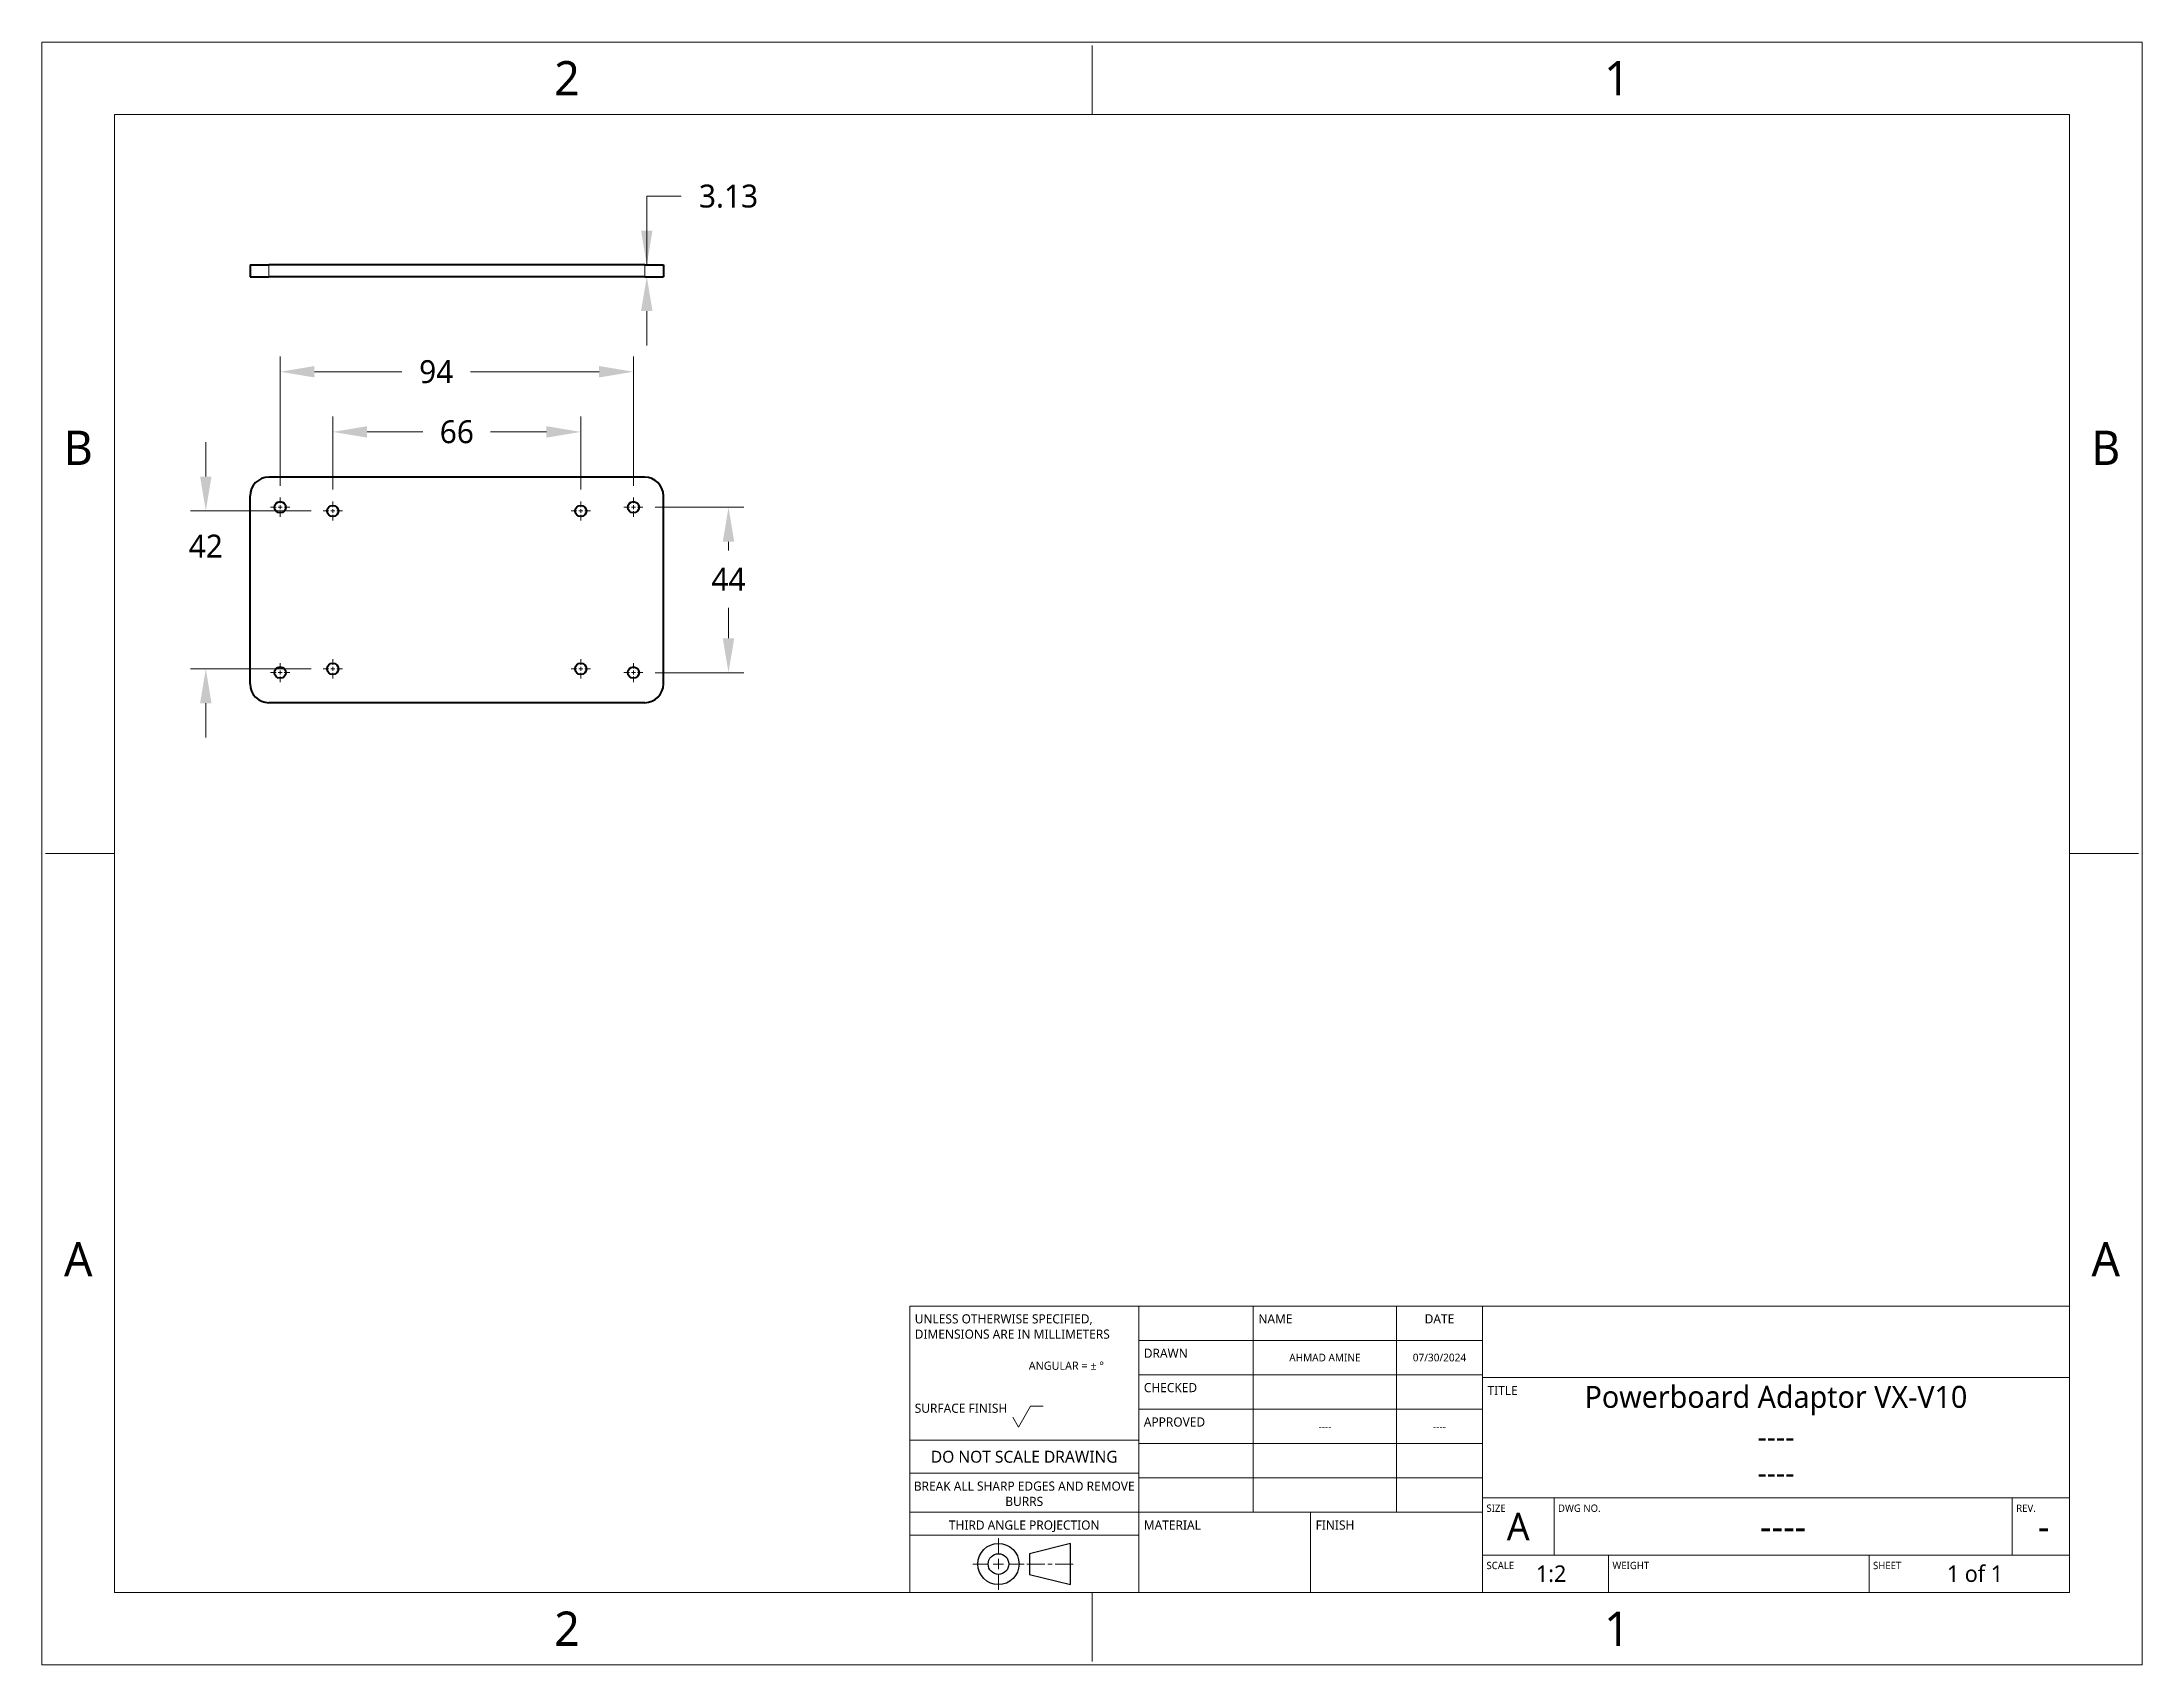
# Paper-space layout 'Layout1' of a CAD drawing. Header units: inches. Extents: x 0 to 11, y 0 to 8.5.
# The model-space entities are those that its viewports show. They can reach past a viewport. Long polylines and large blocks are cut down to what shows.
import ezdxf

# ---------------------------------------------------------------- set-up
doc = ezdxf.new("R2010")
doc.units = ezdxf.units.IN
doc.header["$LTSCALE"] = 0.5
doc.header["$MEASUREMENT"] = 0
doc.header["$PDMODE"] = 33
doc.header["$PDSIZE"] = 0.03937
doc.linetypes.add('CENTER', pattern=[0.72, 0.45, -0.09, 0.09, -0.09])
for name, color, linetype, lineweight in [('ANNOTATION_TEXT', 7, 'Continuous', 25), ('BORDER_FRAME', 7, 'Continuous', 15), ('BORDER_ZONES', 7, 'Continuous', 15), ('CENTERMARKS', 7, 'Continuous', 13), ('TANGENT_LINES', 7, 'Continuous', 15), ('TITLE_BLOCK', 7, 'Continuous', 15), ('Visible', 7, 'Continuous', 40)]:
    doc.layers.add(name, color=color, linetype=linetype, lineweight=lineweight)
doc.styles.add('Onshape-Standard', font='NotoSans-Regular.ttf')
doc.styles.add('Onshape-Standard-Dimension', font='')
doc.styles.add('Onshape-Standard-Fields', font='')
doc.styles.get('Onshape-Standard-Dimension').set_extended_font_data('Noto Sans')
doc.styles.get('Onshape-Standard-Fields').set_extended_font_data('Noto Sans')
doc.dimstyles.new('Onshape-Standard$0', dxfattribs={"dimtxt": 0.12, "dimasz": 0.18, "dimexe": 0.08, "dimexo": 0.0625, "dimgap": 0.09, "dimtad": 0, "dimtih": 1, "dimtoh": 1, "dimlfac": 25.4, "dimzin": 11, "dimdsep": 46, "dimtxsty": 'Onshape-Standard-Dimension', "dimcen": 0.09, "dimclrd": 7, "dimclre": 7, "dimclrt": 7, "dimadec": 1, "dimazin": 0, "dimtfac": 1, "dimtofl": 0, "dimtmove": 0, "dimatfit": 3, "dimfxl": 0, "dimtolj": 1, "dimtzin": 11, "dimlwd": 13, "dimlwe": 13, "dimarcsym": 0})

# ---------------------------------------------------------------- blocks, each defined once
blk = doc.blocks.new('*D1')
at = {"layer": 'ANNOTATION_TEXT', "color": 7, "lineweight": 13}
for p, q in [((3.367, 7.692), (3.187, 7.692)), ((3.187, 7.692), (3.187, 7.332)), ((3.212, 7.332), (3.107, 7.332)), ((3.212, 7.271), (3.107, 7.271)), ((3.187, 7.091), (3.187, 6.911))]:
    blk.add_line(p, q, dxfattribs=at)
at = {"layer": 'ANNOTATION_TEXT', "color": 7}
for points in [[(3.157, 7.512), (3.217, 7.512), (3.187, 7.332)], [(3.217, 7.091), (3.157, 7.091), (3.187, 7.271)]]:
    blk.add_solid(points, dxfattribs=at)
at = {"layer": 'Defpoints', "color": 0}
for p in [(3.187, 7.332), (3.274, 7.332), (3.274, 7.271)]:
    blk.add_point(p, dxfattribs=at)
at = {"layer": 'ANNOTATION_TEXT', "color": 7, "insert": (3.615, 7.692), "char_height": 0.12, "attachment_point": 5, "style": 'Onshape-Standard-Dimension'}
blk.add_mtext('\\A1;3.13', dxfattribs=at)
blk = doc.blocks.new('*D2')
at = {"layer": 'ANNOTATION_TEXT', "color": 7, "lineweight": 13}
for p, q in [((3.23, 6.063), (3.695, 6.063)), ((3.615, 5.883), (3.615, 5.837)), ((3.615, 5.377), (3.615, 5.536)), ((3.23, 5.197), (3.695, 5.197))]:
    blk.add_line(p, q, dxfattribs=at)
at = {"layer": 'ANNOTATION_TEXT', "color": 7}
for points in [[(3.645, 5.883), (3.585, 5.883), (3.615, 6.063)], [(3.585, 5.377), (3.645, 5.377), (3.615, 5.197)]]:
    blk.add_solid(points, dxfattribs=at)
at = {"layer": 'Defpoints', "color": 0}
for p in [(3.167, 6.063), (3.167, 5.197), (3.615, 5.197)]:
    blk.add_point(p, dxfattribs=at)
at = {"layer": 'ANNOTATION_TEXT', "color": 7, "insert": (3.615, 5.686), "char_height": 0.12, "attachment_point": 5, "style": 'Onshape-Standard-Dimension'}
blk.add_mtext('\\A1;44', dxfattribs=at)
blk = doc.blocks.new('*D3')
at = {"layer": 'ANNOTATION_TEXT', "color": 7, "lineweight": 13}
for p, q in [((1.266, 6.176), (1.266, 6.853)), ((3.117, 6.176), (3.117, 6.853)), ((1.446, 6.773), (1.904, 6.773)), ((2.937, 6.773), (2.264, 6.773))]:
    blk.add_line(p, q, dxfattribs=at)
at = {"layer": 'ANNOTATION_TEXT', "color": 7}
for points in [[(1.446, 6.803), (1.446, 6.743), (1.266, 6.773)], [(2.937, 6.743), (2.937, 6.803), (3.117, 6.773)]]:
    blk.add_solid(points, dxfattribs=at)
at = {"layer": 'Defpoints', "color": 0}
for p in [(1.266, 6.773), (1.266, 6.114), (3.117, 6.114)]:
    blk.add_point(p, dxfattribs=at)
at = {"layer": 'ANNOTATION_TEXT', "color": 7, "insert": (2.084, 6.773), "char_height": 0.12, "attachment_point": 5, "style": 'Onshape-Standard-Dimension'}
blk.add_mtext('\\A1;94', dxfattribs=at)
blk = doc.blocks.new('*D4')
at = {"layer": 'ANNOTATION_TEXT', "color": 7, "lineweight": 13}
for p, q in [((1.542, 6.157), (1.542, 6.538)), ((2.841, 6.157), (2.841, 6.538)), ((1.722, 6.458), (2.014, 6.458)), ((2.661, 6.458), (2.369, 6.458))]:
    blk.add_line(p, q, dxfattribs=at)
at = {"layer": 'ANNOTATION_TEXT', "color": 7}
for points in [[(1.722, 6.488), (1.722, 6.428), (1.542, 6.458)], [(2.661, 6.428), (2.661, 6.488), (2.841, 6.458)]]:
    blk.add_solid(points, dxfattribs=at)
at = {"layer": 'Defpoints', "color": 0}
for p in [(2.841, 6.458), (1.542, 6.094), (2.841, 6.094)]:
    blk.add_point(p, dxfattribs=at)
at = {"layer": 'ANNOTATION_TEXT', "color": 7, "insert": (2.192, 6.458), "char_height": 0.12, "attachment_point": 5, "style": 'Onshape-Standard-Dimension'}
blk.add_mtext('\\A1;66', dxfattribs=at)
blk = doc.blocks.new('*D5')
at = {"layer": 'ANNOTATION_TEXT', "color": 7, "lineweight": 13}
for p, q in [((0.877, 6.224), (0.877, 6.404)), ((1.429, 6.044), (0.797, 6.044)), ((1.429, 5.217), (0.797, 5.217)), ((0.877, 5.037), (0.877, 4.857))]:
    blk.add_line(p, q, dxfattribs=at)
at = {"layer": 'ANNOTATION_TEXT', "color": 7}
for points in [[(0.847, 6.224), (0.907, 6.224), (0.877, 6.044)], [(0.907, 5.037), (0.847, 5.037), (0.877, 5.217)]]:
    blk.add_solid(points, dxfattribs=at)
at = {"layer": 'Defpoints', "color": 0}
for p in [(1.492, 6.044), (0.877, 5.217), (1.492, 5.217)]:
    blk.add_point(p, dxfattribs=at)
at = {"layer": 'ANNOTATION_TEXT', "color": 7, "insert": (0.877, 5.86), "char_height": 0.12, "attachment_point": 5, "style": 'Onshape-Standard-Dimension'}
blk.add_mtext('\\A1;42', dxfattribs=at)

msp = doc.modelspace()

# ---------------------------------------------------------------- linework, layer by layer
at = {"layer": 'BORDER_FRAME'}
for p, q in [((0.399, 0.38), (0.399, 8.12)), ((0.399, 8.12), (10.639, 8.12)), ((10.639, 8.12), (10.639, 0.38)), ((10.639, 0.38), (0.399, 0.38))]:
    msp.add_line(p, q, dxfattribs=at)
at = {"layer": 'BORDER_ZONES'}
for p, q in [((5.519, 8.12), (5.519, 8.481)), ((0.399, 4.25), (0.038, 4.25)), ((10.639, 4.25), (11, 4.25)), ((5.519, 0.38), (5.519, 0.019))]:
    msp.add_line(p, q, dxfattribs=at)
at = {"layer": 'CENTERMARKS', "linetype": 'CENTER'}
for p, q in [((1.24577, 6.0635), (1.21624, 6.0635)), ((1.26644, 6.08417), (1.26644, 6.11369)), ((1.28711, 6.0635), (1.31663, 6.0635)), ((1.54203, 6.06448), (1.54203, 6.09401)), ((2.84124, 6.06448), (2.84124, 6.09401)), ((3.09616, 6.0635), (3.06663, 6.0635)), ((3.11683, 6.08417), (3.11683, 6.11369)), ((3.1375, 6.0635), (3.16703, 6.0635)), ((1.26644, 6.04283), (1.26644, 6.0133)), ((1.52136, 6.04381), (1.49183, 6.04381)), ((1.54203, 6.02314), (1.54203, 5.99361)), ((1.5627, 6.04381), (1.59222, 6.04381)), ((2.82057, 6.04381), (2.79104, 6.04381)), ((2.84124, 6.02314), (2.84124, 5.99361)), ((2.86191, 6.04381), (2.89144, 6.04381)), ((3.11683, 6.04283), (3.11683, 6.0133)), ((1.24577, 5.19735), (1.21624, 5.19735)), ((1.26644, 5.21802), (1.26644, 5.24755)), ((1.26644, 5.17669), (1.26644, 5.14716)), ((1.28711, 5.19735), (1.31663, 5.19735)), ((1.52136, 5.21704), (1.49183, 5.21704)), ((1.54203, 5.23771), (1.54203, 5.26724)), ((1.54203, 5.19637), (1.54203, 5.16684)), ((1.5627, 5.21704), (1.59222, 5.21704)), ((2.82057, 5.21704), (2.79104, 5.21704)), ((2.84124, 5.23771), (2.84124, 5.26724)), ((2.84124, 5.19637), (2.84124, 5.16684)), ((2.86191, 5.21704), (2.89144, 5.21704)), ((3.09616, 5.19735), (3.06663, 5.19735)), ((3.11683, 5.21802), (3.11683, 5.24755)), ((3.11683, 5.17669), (3.11683, 5.14716)), ((3.1375, 5.19735), (3.16703, 5.19735))]:
    msp.add_line(p, q, dxfattribs=at)
at = {"layer": 'CENTERMARKS', "linetype": 'Continuous'}
for p, q in [((1.2561, 6.0635), (1.27677, 6.0635)), ((1.26644, 6.05316), (1.26644, 6.07383)), ((1.54203, 6.03348), (1.54203, 6.05415)), ((2.84124, 6.03348), (2.84124, 6.05415)), ((3.1065, 6.0635), (3.12717, 6.0635)), ((3.11683, 6.05316), (3.11683, 6.07383)), ((1.53169, 6.04381), (1.55236, 6.04381)), ((2.83091, 6.04381), (2.85157, 6.04381)), ((1.2561, 5.19735), (1.27677, 5.19735)), ((1.26644, 5.18702), (1.26644, 5.20769)), ((1.53169, 5.21704), (1.55236, 5.21704)), ((1.54203, 5.2067), (1.54203, 5.22737)), ((2.83091, 5.21704), (2.85157, 5.21704)), ((2.84124, 5.2067), (2.84124, 5.22737)), ((3.1065, 5.19735), (3.12717, 5.19735)), ((3.11683, 5.18702), (3.11683, 5.20769))]:
    msp.add_line(p, q, dxfattribs=at)
at = {"layer": 'TANGENT_LINES'}
for p, q in [((1.20738, 7.33216), (1.20738, 7.27065)), ((3.17589, 7.33216), (3.17589, 7.27065))]:
    msp.add_line(p, q, dxfattribs=at)
at = {"layer": 'TITLE_BLOCK'}
for p, q in [((4.564, 0.38), (4.564, 1.88)), ((4.564, 1.88), (5.764, 1.88)), ((5.764, 0.38), (5.764, 1.88)), ((5.764, 1.88), (7.564, 1.88)), ((6.364, 0.8), (6.364, 1.88)), ((7.114, 0.8), (7.114, 1.88)), ((7.564, 0.38), (7.564, 1.88)), ((7.564, 1.88), (10.639, 1.88)), ((5.764, 1.7), (7.564, 1.7)), ((5.764, 1.52), (7.564, 1.52)), ((7.564, 1.505), (10.639, 1.505)), ((5.134, 1.24604), (5.197, 1.35516)), ((5.197, 1.35516), (5.263, 1.35516)), ((5.764, 1.34), (7.564, 1.34)), ((5.104, 1.298), (5.134, 1.24604)), ((4.564, 1.178), (5.764, 1.178)), ((5.764, 1.16), (7.564, 1.16)), ((4.564, 1.004), (5.764, 1.004)), ((5.764, 0.98), (7.564, 0.98)), ((4.564, 0.8), (5.764, 0.8)), ((5.764, 0.8), (7.564, 0.8)), ((6.664, 0.38), (6.664, 0.8)), ((7.564, 0.875), (10.639, 0.875)), ((7.939, 0.575), (7.939, 0.875)), ((10.339, 0.575), (10.339, 0.875)), ((4.564, 0.68), (5.764, 0.68)), ((7.564, 0.575), (10.639, 0.575)), ((8.224, 0.38), (8.224, 0.575)), ((9.589, 0.38), (9.589, 0.575)), ((4.564, 0.38), (5.764, 0.38))]:
    msp.add_line(p, q, dxfattribs=at)
at = {"layer": 'TITLE_BLOCK', "lineweight": 15}
for p, q in [((5.029, 0.5828), (5.029, 0.6638)), ((5.029, 0.5558), (5.029, 0.5018)), ((4.975, 0.5288), (4.894, 0.5288)), ((5.056, 0.5288), (5.002, 0.5288)), ((5.029, 0.4748), (5.029, 0.3938)), ((5.083, 0.5288), (5.164, 0.5288)), ((5.272, 0.5288), (5.1775, 0.5288)), ((5.3098, 0.5288), (5.2882, 0.5288)), ((5.326, 0.5288), (5.4205, 0.5288))]:
    msp.add_line(p, q, dxfattribs=at)
at = {"layer": 'TITLE_BLOCK', "lineweight": 30}
for p, q in [((5.407, 0.6368), (5.191, 0.5828)), ((5.191, 0.5828), (5.191, 0.4748)), ((5.407, 0.4208), (5.407, 0.6368)), ((5.191, 0.4748), (5.407, 0.4208))]:
    msp.add_line(p, q, dxfattribs=at)
for radius in [0.108, 0.054]:
    msp.add_circle((5.029, 0.5288), radius, dxfattribs=at)
at = {"layer": 'Visible'}
for p, q in [((1.10896, 7.33216), (1.10896, 7.27065)), ((1.10896, 7.33216), (1.20738, 7.33216)), ((1.10896, 7.27065), (1.20738, 7.27065)), ((3.17589, 7.33216), (1.20738, 7.33216)), ((3.17589, 7.27065), (1.20738, 7.27065)), ((3.17589, 7.33216), (3.27431, 7.33216)), ((3.17589, 7.27065), (3.27431, 7.27065)), ((3.27431, 7.33216), (3.27431, 7.27065)), ((3.17589, 6.22098), (1.20738, 6.22098)), ((1.10896, 5.1383), (1.10896, 6.12255)), ((3.27431, 5.1383), (3.27431, 6.12255)), ((3.17589, 5.03987), (1.20738, 5.03987))]:
    msp.add_line(p, q, dxfattribs=at)
for centre in [(1.26644, 6.0635), (1.54203, 6.04381), (2.84124, 6.04381), (3.11683, 6.0635), (1.26644, 5.19735), (1.54203, 5.21704), (2.84124, 5.21704), (3.11683, 5.19735)]:
    msp.add_circle(centre, 0.02953, dxfattribs=at)
for centre, start, end in [((1.20738, 6.12255), 90, 180), ((3.17589, 6.12255), 0, 90), ((1.20738, 5.1383), 180, 270), ((3.17589, 5.1383), 270, 360)]:
    msp.add_arc(centre, 0.09843, start, end, dxfattribs=at)

# ---------------------------------------------------------------- texts
at = {"layer": 'BORDER_ZONES', "char_height": 0.18, "attachment_point": 5, "style": 'Onshape-Standard'}
for s, insert in [('2', (2.769, 8.31)), ('1', (8.269, 8.31)), ('B', (0.209, 6.375)), ('B', (10.829, 6.375)), ('A', (0.209, 2.125)), ('A', (10.829, 2.125)), ('2', (2.769, 0.19)), ('1', (8.269, 0.19))]:
    msp.add_mtext(s, dxfattribs=dict(at, insert=insert))
at = {"layer": 'TITLE_BLOCK'}
for s, insert, char_height, width, attachment_point, style in [('UNLESS OTHERWISE SPECIFIED, DIMENSIONS ARE IN MILLIMETERS', (4.5904, 1.8368), 0.048, 1.176, 1, 'Onshape-Standard'), ('NAME', (6.3904, 1.8368), 0.048, 0.735, 1, 'Onshape-Standard'), ('DATE', (7.339, 1.8368), 0.048, 0.441, 2, 'Onshape-Standard'), ('DRAWN', (5.7904, 1.6568), 0.048, 0.588, 1, 'Onshape-Standard'), ('^JANGULAR = ± °^J', (5.18776, 1.66112), 0.0432, 0.588, 1, 'Onshape-Standard'), ('AHMAD AMINE', (6.739, 1.61), 0.04032, 0.75, 5, 'Onshape-Standard-Fields'), ('07/30/2024', (7.339, 1.61), 0.04032, 0.45, 5, 'Onshape-Standard-Fields'), ('CHECKED', (5.7904, 1.4768), 0.048, 0.588, 1, 'Onshape-Standard'), ('TITLE', (7.5904, 1.4618), 0.048, 0.3675, 1, 'Onshape-Standard'), ('Powerboard Adaptor VX-V10', (9.1015, 1.385), 0.1152, 2.775, 5, 'Onshape-Standard-Fields'), ('SURFACE FINISH', (4.5904, 1.3688), 0.048, 0.588, 1, 'Onshape-Standard'), ('APPROVED', (5.7904, 1.2968), 0.048, 0.588, 1, 'Onshape-Standard'), ('----', (6.739, 1.25), 0.04032, 0.75, 5, 'Onshape-Standard-Fields'), ('----', (7.339, 1.25), 0.04032, 0.45, 5, 'Onshape-Standard-Fields'), ('DO NOT SCALE DRAWING', (5.164, 1.12184), 0.0624, 1.176, 2, 'Onshape-Standard'), ('----', (9.1015, 1.196), 0.1152, 2.775, 5, 'Onshape-Standard-Fields'), ('----', (9.1015, 1.007), 0.1152, 2.775, 5, 'Onshape-Standard-Fields'), ('BREAK ALL SHARP EDGES AND REMOVE BURRS', (5.164, 0.9608), 0.048, 1.176, 2, 'Onshape-Standard'), ('SIZE', (7.58512, 0.84044), 0.0384, 0.3675, 1, 'Onshape-Standard'), ('A', (7.7515, 0.725), 0.144, 0.375, 5, 'Onshape-Standard-Fields'), ('DWG NO.', (7.96012, 0.84044), 0.0384, 2.352, 1, 'Onshape-Standard'), ('REV.', (10.36012, 0.84044), 0.0384, 0.294, 1, 'Onshape-Standard'), ('THIRD ANGLE PROJECTION', (5.164, 0.7568), 0.048, 1.176, 2, 'Onshape-Standard'), ('MATERIAL', (5.7904, 0.7568), 0.048, 0.882, 1, 'Onshape-Standard'), ('FINISH', (6.6904, 0.7568), 0.048, 0.882, 1, 'Onshape-Standard'), ('----', (9.139, 0.725), 0.144, 2.4, 5, 'Onshape-Standard-Fields'), ('-', (10.504, 0.725), 0.144, 0.27, 5, 'Onshape-Standard-Fields'), ('SCALE', (7.58512, 0.54044), 0.0384, 0.6468, 1, 'Onshape-Standard'), ('1:2', (7.924, 0.4775), 0.0864, 0.6, 5, 'Onshape-Standard-Fields'), ('WEIGHT', (8.24512, 0.54044), 0.0384, 1.3377, 1, 'Onshape-Standard'), ('SHEET', (9.61012, 0.54044), 0.0384, 1.029, 1, 'Onshape-Standard'), ('1 of 1', (10.144, 0.4775), 0.0864, 0.99, 5, 'Onshape-Standard-Fields')]:
    msp.add_mtext(s, dxfattribs=dict(at, insert=insert, char_height=char_height, width=width, attachment_point=attachment_point, style=style))

# ---------------------------------------------------------------- dimensions: what is measured, and where the dimension line sits
at = {"layer": 'ANNOTATION_TEXT'}
for base, p1, p2, picture, middle in [((3.187, 7.332163), (3.274311, 7.270647, -0.049213), (3.274311, 7.332163, -0.049213), '*D1', (3.614521, 7.692163)), ((0.87709, 5.21704), (1.49183, 6.04381, 0.03076), (1.49183, 5.21704, 0.03076), '*D5', (0.87709, 5.86042)), ((3.61452, 5.19735), (3.16703, 6.0635, 0.03076), (3.16703, 5.19735, 0.03076), '*D2', (3.61452, 5.6865))]:
    dim = msp.add_linear_dim(base=base, p1=p1, p2=p2, angle=90, dimstyle='Onshape-Standard$0', override={"dimlfac": 50.8, "dimpost": ''}, dxfattribs=at)
    dim.commit()
    dim.dimension.update_dxf_attribs({"geometry": picture, "text_midpoint": middle, "dimtype": 160})
for base, p1, p2, picture, middle in [((1.26644, 6.77349), (3.11683, 6.11369, 0.03076), (1.26644, 6.11369, 0.03076), '*D3', (2.08366, 6.77349)), ((2.84124, 6.45826), (1.54203, 6.09401, 0.03076), (2.84124, 6.09401, 0.03076), '*D4', (2.19163, 6.45826))]:
    dim = msp.add_linear_dim(base=base, p1=p1, p2=p2, dimstyle='Onshape-Standard$0', override={"dimlfac": 50.8, "dimpost": ''}, dxfattribs=at)
    dim.commit()
    dim.dimension.update_dxf_attribs({"geometry": picture, "text_midpoint": middle, "dimtype": 160})

psp = doc.layouts.get("Layout1")

# ---------------------------------------------------------------- viewports
at = {"layer": '0', "view_target_point": (5.519, 4.25)}
psp.add_viewport(center=(5.5, 4.25), size=(11, 8.5), view_center_point=(0, 0), view_height=8.5, dxfattribs=at)

doc.saveas('drawing.dxf')
